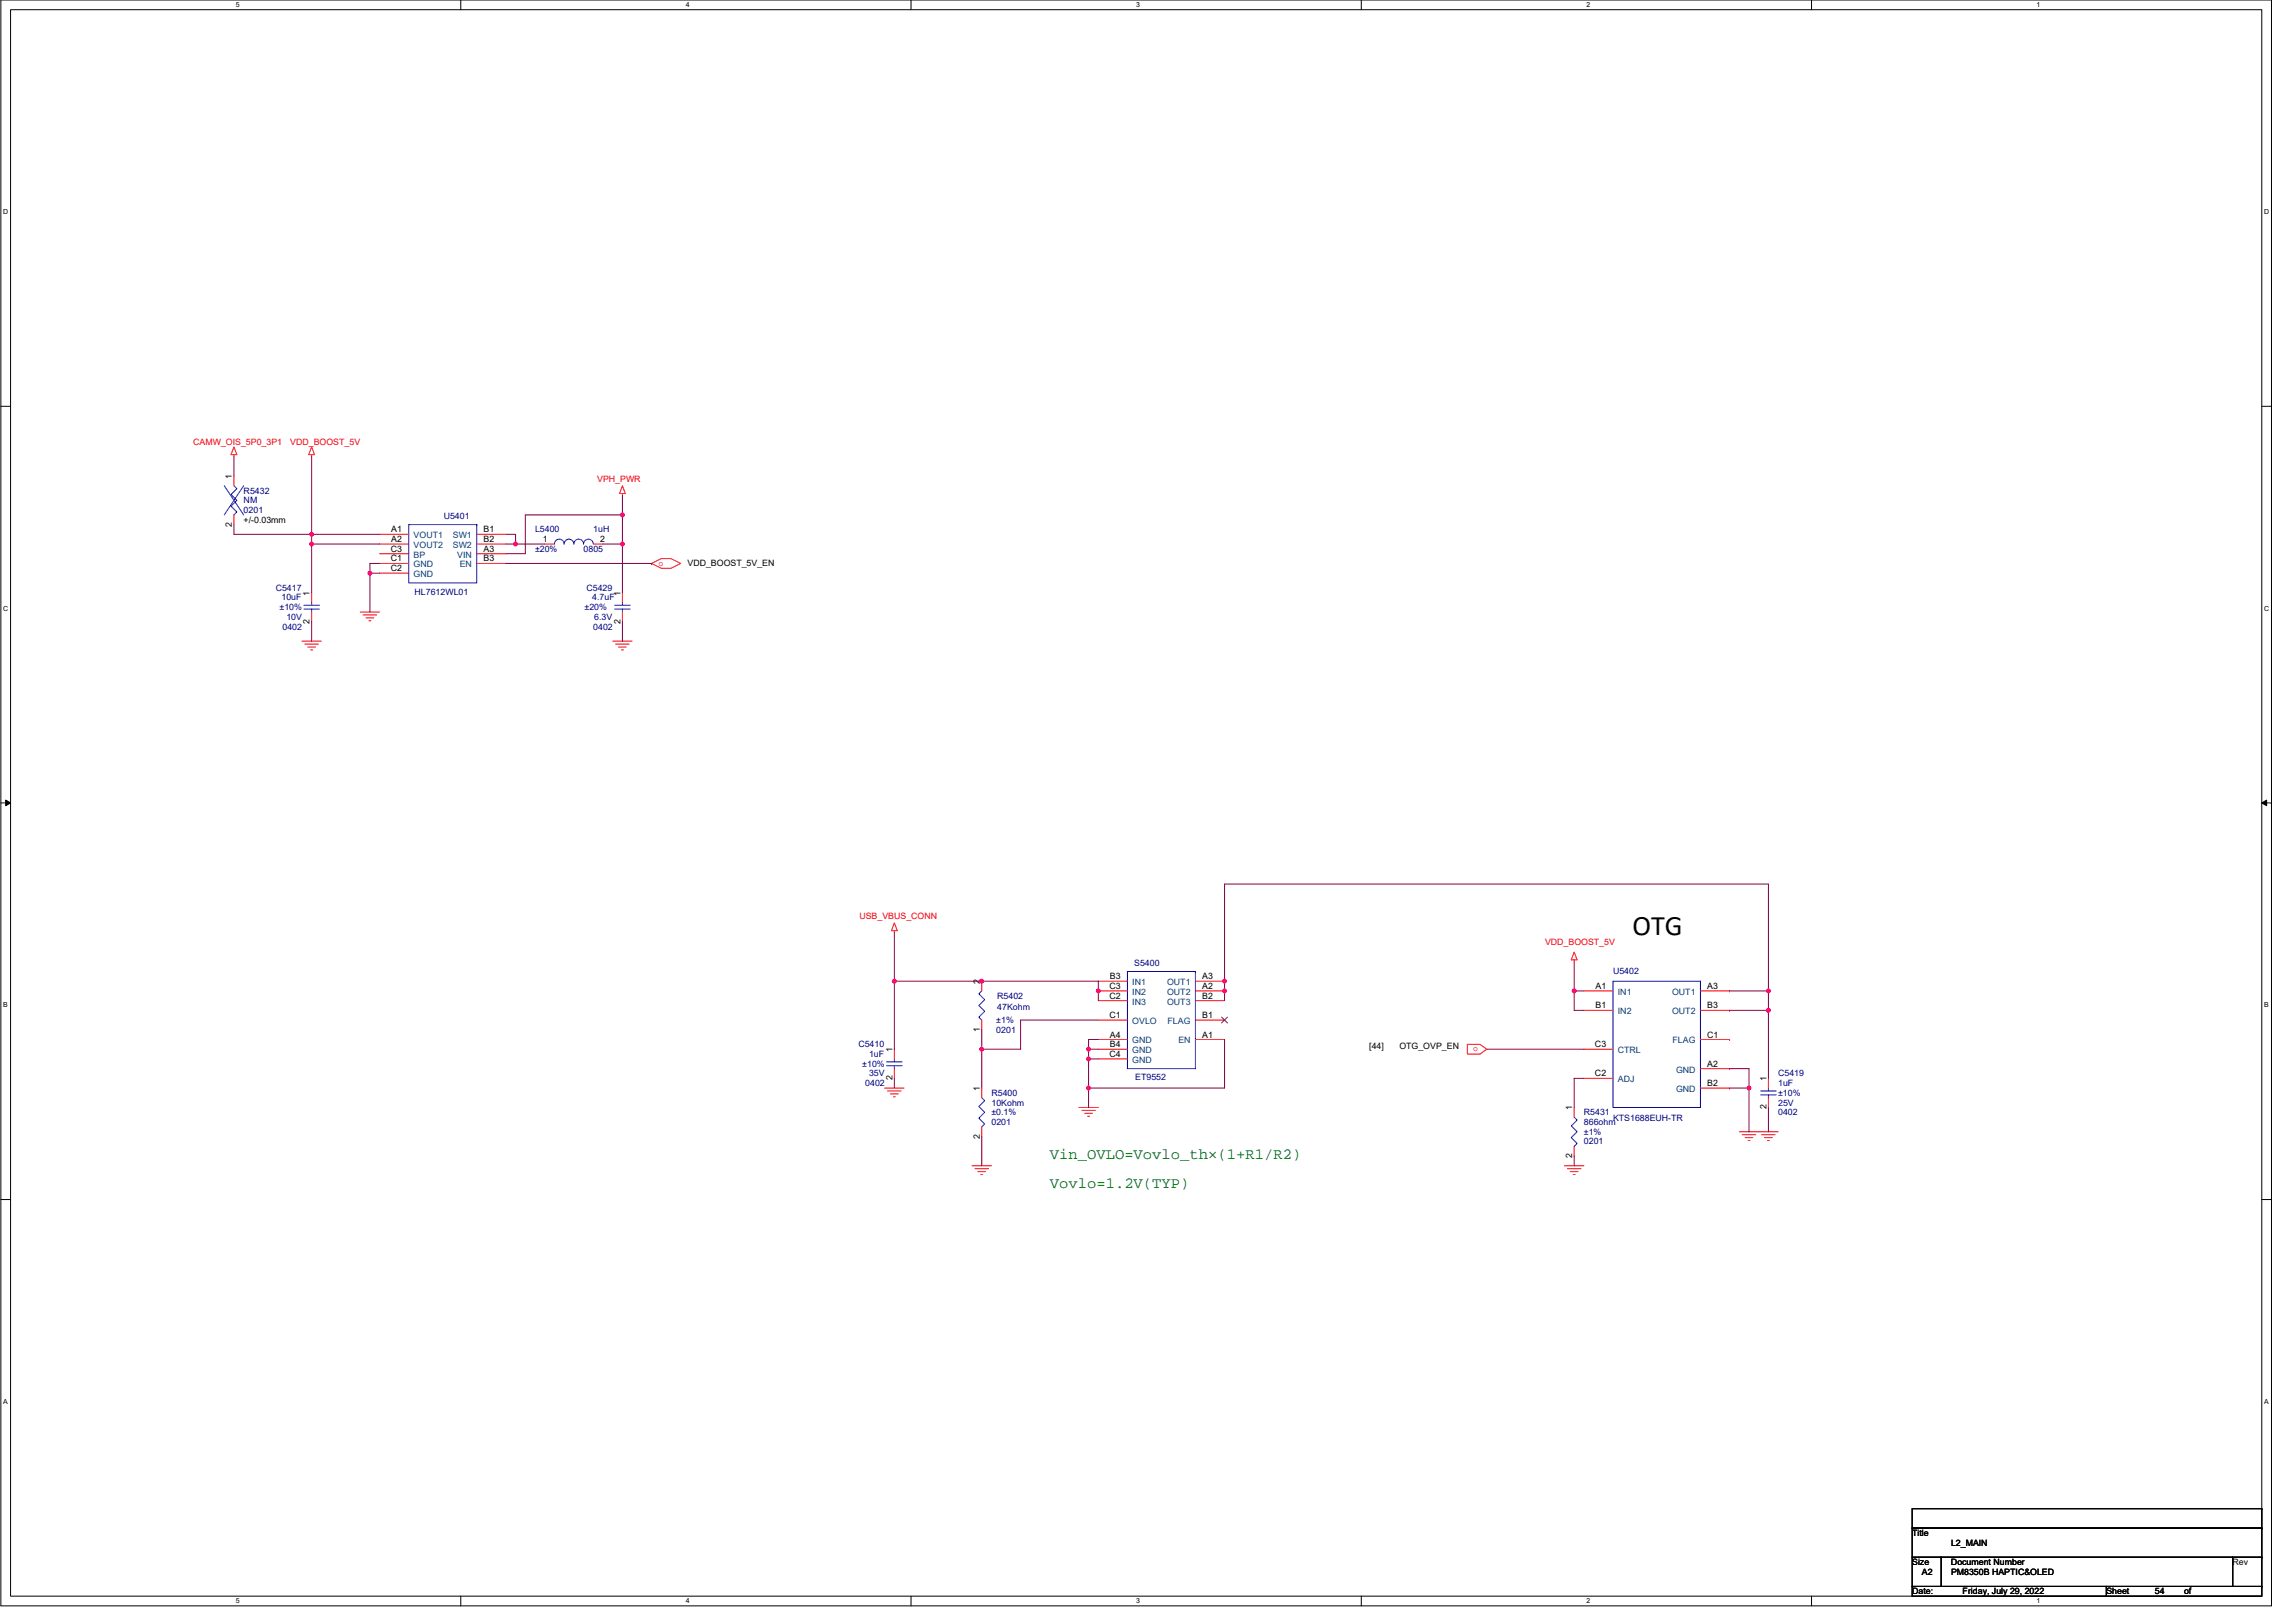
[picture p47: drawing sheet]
<svg xmlns="http://www.w3.org/2000/svg" width="420mm" height="297mm" viewBox="0 0 420 297" stroke-linecap="round" stroke-linejoin="round" font-family="sans-serif">
<defs><g id="words">
<text font-size="5.2" x="298.9" y="171.1">OTG</text>
<g font-size="2.8" fill="#008000">
<text x="192.2" y="212.2">Vin_OVLO=Vovlo_th×(1+R1/R2)</text>
<text x="192.2" y="217.5">Vovlo=1.2V(TYP)</text>
</g>
<g font-size="1.6" fill="#f00">
<text x="35.4" y="81.4">CAMW_OIS_5P0_3P1</text>
<text x="53.1" y="81.4">VDD_BOOST_5V</text>
<text x="109.3" y="88.2">VPH_PWR</text>
<text x="120.5" y="103.5">o</text>
<text x="157.3" y="168.2">USB_VBUS_CONN</text>
<text x="282.9" y="173">VDD_BOOST_5V</text>
<text x="269.7" y="192.4">o</text>
</g>
<g font-size="1.6">
<text x="42.5" y="87.7" transform="rotate(-90 42.5 87.7)">1</text>
<text x="44.6" y="95.7">+/-0.03mm</text>
<text x="42.5" y="96.4" transform="rotate(-90 42.5 96.4)">2</text>
<text x="71.5" y="101">C3</text>
<text x="71.6" y="97.4">A1</text>
<text x="71.6" y="99.2">A2</text>
<text x="88.5" y="97.4">B1</text>
<text x="88.5" y="99.2">B2</text>
<text x="88.5" y="101">A3</text>
<text x="99.4" y="99.2">1</text>
<text x="109.9" y="99.2">2</text>
<text x="71.5" y="102.8">C1</text>
<text x="71.5" y="104.5">C2</text>
<text x="88.5" y="102.8">B3</text>
<text x="125.9" y="103.7">VDD_BOOST_5V_EN</text>
<text x="56.7" y="109" transform="rotate(-90 56.7 109)">1</text>
<text x="113.6" y="109" transform="rotate(-90 113.6 109)">1</text>
<text x="56.7" y="114.2" transform="rotate(-90 56.7 114.2)">2</text>
<text x="113.6" y="114.2" transform="rotate(-90 113.6 114.2)">2</text>
<text x="203.2" y="179.2">B3</text>
<text x="220.1" y="179.2">A3</text>
<text x="179.4" y="180.1" transform="rotate(-90 179.4 180.1)">2</text>
<text x="203.1" y="181">C3</text>
<text x="203.1" y="182.8">C2</text>
<text x="220.1" y="181">A2</text>
<text x="220.1" y="182.8">B2</text>
<text x="292.1" y="181">A1</text>
<text x="292.1" y="184.5">B1</text>
<text x="312.6" y="181">A3</text>
<text x="312.6" y="184.5">B3</text>
<text x="179.4" y="188.8" transform="rotate(-90 179.4 188.8)">1</text>
<text x="203.1" y="186.3">C1</text>
<text x="203.2" y="191.7">B4</text>
<text x="203.2" y="189.9">A4</text>
<text x="220.1" y="186.3">B1</text>
<text x="220.1" y="189.9">A1</text>
<text x="292" y="191.7">C3</text>
<text x="312.6" y="189.9">C1</text>
<text x="163.4" y="197.7" transform="rotate(-90 163.4 197.7)">2</text>
<text x="163.4" y="192.6" transform="rotate(-90 163.4 192.6)">1</text>
<text x="203.1" y="193.4">C4</text>
<text x="250.7" y="192">[44]</text>
<text x="256.2" y="192">OTG_OVP_EN</text>
<text x="292" y="197">C2</text>
<text x="312.6" y="195.2">A2</text>
<text x="323.4" y="197.9" transform="rotate(-90 323.4 197.9)">1</text>
<text x="179.4" y="199.7" transform="rotate(-90 179.4 199.7)">1</text>
<text x="287.8" y="203.2" transform="rotate(-90 287.8 203.2)">1</text>
<text x="312.6" y="198.8">B2</text>
<text x="323.4" y="203.1" transform="rotate(-90 323.4 203.1)">2</text>
<text x="179.4" y="208.4" transform="rotate(-90 179.4 208.4)">2</text>
<text x="287.8" y="211.9" transform="rotate(-90 287.8 211.9)">2</text>
<text x="350.1" y="281.1">Title</text>
<text x="350.1" y="286.4">Size</text>
<text x="357.2" y="286.4">Document Number</text>
<text x="357.2" y="282.9">L2_MAIN</text>
<text x="408.7" y="286.4">Rev</text>
<text x="350.1" y="291.8">Date:</text>
<text x="351.8" y="288.2">A2</text>
<text x="357.2" y="288.2">PM8350B HAPTIC&amp;OLED</text>
<text x="359.3" y="291.8">Friday, July 29, 2022</text>
<text x="385.6" y="291.8">Sheet</text>
<text x="394.5" y="291.8">54</text>
<text x="399.9" y="291.8">of</text>
</g>
<g font-size="1.6" fill="#000080">
<text x="44.6" y="90.3">R5432</text>
<text x="44.6" y="92.1">NM</text>
<text x="44.6" y="93.9">0201</text>
<text x="81.2" y="95">U5401</text>
<text x="97.9" y="97.4">L5400</text>
<text x="97.9" y="101">±20%</text>
<text x="106.8" y="101">0805</text>
<text x="108.6" y="97.4">1uH</text>
<text x="50.5" y="108.1">C5417</text>
<text x="51.2" y="111.7">±10%</text>
<text x="51.5" y="109.9">10uF</text>
<text x="52.4" y="113.4">10V</text>
<text x="75.9" y="108.8">HL7612WL01</text>
<text x="107" y="111.7">±20%</text>
<text x="107.4" y="108.1">C5429</text>
<text x="108.4" y="109.9">4.7uF</text>
<text x="108.8" y="113.4">6.3V</text>
<text x="51.7" y="115.2">0402</text>
<text x="108.6" y="115.2">0402</text>
<text x="207.7" y="176.7">S5400</text>
<text x="295.3" y="178.3">U5402</text>
<text x="182.6" y="182.8">R5402</text>
<text x="182.6" y="184.9">47Kohm</text>
<text x="157.2" y="191.7">C5410</text>
<text x="182.4" y="187.2">±1%</text>
<text x="182.4" y="189">0201</text>
<text x="157.9" y="195.2">±10%</text>
<text x="159.1" y="193.5">1uF</text>
<text x="159.1" y="197">35V</text>
<text x="207.8" y="197.7">ET9552</text>
<text x="325.5" y="197">C5419</text>
<text x="158.4" y="198.8">0402</text>
<text x="181.5" y="200.6">R5400</text>
<text x="181.5" y="202.3">10Kohm</text>
<text x="325.5" y="198.8">1uF</text>
<text x="325.5" y="202.3">25V</text>
<text x="325.5" y="200.6">±10%</text>
<text x="181.5" y="204.1">±0.1%</text>
<text x="181.5" y="205.9">0201</text>
<text x="290" y="204.1">R5431</text>
<text x="290" y="205.9">866ohm</text>
<text x="290" y="207.7">±1%</text>
<text x="290" y="209.5">0201</text>
<text x="295.3" y="205.2">KTS1688EUH-TR</text>
<text x="325.5" y="204.1">0402</text>
</g>
<g font-size="1.6" fill="#004080">
<text x="75.7" y="98.5">VOUT1</text>
<text x="75.7" y="100.3">VOUT2</text>
<text x="82.9" y="98.5">SW1</text>
<text x="82.9" y="100.3">SW2</text>
<text x="75.7" y="102.1">BP</text>
<text x="75.7" y="103.8">GND</text>
<text x="75.7" y="105.6">GND</text>
<text x="83.7" y="102.1">VIN</text>
<text x="84.2" y="103.8">EN</text>
<text x="207.3" y="180.3">IN1</text>
<text x="207.3" y="182.1">IN2</text>
<text x="207.3" y="183.9">IN3</text>
<text x="213.7" y="180.3">OUT1</text>
<text x="213.7" y="182.1">OUT2</text>
<text x="213.7" y="183.9">OUT3</text>
<text x="296.2" y="182.1">IN1</text>
<text x="296.2" y="185.6">IN2</text>
<text x="306.1" y="182.1">OUT1</text>
<text x="306.1" y="185.6">OUT2</text>
<text x="207.3" y="191">GND</text>
<text x="207.3" y="187.4">OVLO</text>
<text x="213.8" y="187.4">FLAG</text>
<text x="215.7" y="191">EN</text>
<text x="306.2" y="191">FLAG</text>
<text x="207.3" y="192.7">GND</text>
<text x="207.3" y="194.5">GND</text>
<text x="296.2" y="192.7">CTRL</text>
<text x="306.8" y="196.3">GND</text>
<text x="296.2" y="198.1">ADJ</text>
<text x="306.8" y="199.9">GND</text>
</g>
<g font-size="1.3">
<text x="43.1" y="1.3">5</text>
<text x="125.6" y="1.3">4</text>
<text x="208" y="1.3">3</text>
<text x="290.4" y="1.3">2</text>
<text x="372.9" y="1.3">1</text>
<text x=".6" y="39.2">D</text>
<text x="414.5" y="39.2">D</text>
<text x=".6" y="111.8">C</text>
<text x="414.5" y="111.8">C</text>
<text x=".6" y="184.4">B</text>
<text x="414.5" y="184.4">B</text>
<text x=".6" y="257">A</text>
<text x="414.5" y="257">A</text>
<text x="43.1" y="293.4">5</text>
<text x="125.6" y="293.4">4</text>
<text x="208" y="293.4">3</text>
<text x="290.4" y="293.4">2</text>
<text x="372.9" y="293.4">1</text>
</g>
</g></defs>
<path d="M.2 0h415.7v293.9h-415.7zM1.9 1.8h412.2v290.3h-412.2z" fill="none" stroke="#000" stroke-width=".18"/>
<g fill="#fff">
<path d="M43.1 .2h.8v1.4h-.8z"/>
<path d="M43.1 292.3h.8v1.4h-.8z"/>
</g>
<path d="M84.4 0v1.8M84.4 292.1v1.8" fill="none" stroke="#000" stroke-width=".18"/>
<g fill="#fff">
<path d="M125.6 .2h.7v1.4h-.7z"/>
<path d="M125.6 292.3h.7v1.4h-.7z"/>
</g>
<path d="M166.8 0v1.8M166.8 292.1v1.8" fill="none" stroke="#000" stroke-width=".18"/>
<g fill="#fff">
<path d="M208 .2h.7v1.4h-.7z"/>
<path d="M208 292.3h.7v1.4h-.7z"/>
</g>
<path d="M249.2 0v1.8M249.2 292.1v1.8" fill="none" stroke="#000" stroke-width=".18"/>
<g fill="#fff">
<path d="M290.4 .2h.7v1.4h-.7z"/>
<path d="M290.4 292.3h.7v1.4h-.7z"/>
</g>
<path d="M331.6 0v1.8M331.6 292.1v1.8" fill="none" stroke="#000" stroke-width=".18"/>
<g fill="#fff">
<path d="M372.9 .2h.7v1.4h-.7z"/>
<path d="M372.9 292.3h.7v1.4h-.7z"/>
<path d="M.6 38.1h.9v1.4h-.9z"/>
<path d="M414.5 38.1h.9v1.4h-.9z"/>
<path d="M.6 110.7h.9v1.4h-.9z"/>
<path d="M414.5 110.7h.9v1.4h-.9z"/>
</g>
<path d="M.2 74.4h1.7M414.1 74.4h1.8" fill="none" stroke="#000" stroke-width=".18"/>
<g fill="#fff">
<path d="M.6 183.2h.9v1.5h-.9z"/>
<path d="M414.5 183.2h.9v1.5h-.9z"/>
</g>
<path d="M.2 147h1.7M414.1 147h1.8" fill="none" stroke="#000" stroke-width=".18"/>
<path d="M1 146.4l.9 .6-.9 .5zM414.1 147l.9-.6v1.1z" fill="#000" stroke="#000" stroke-width=".18"/>
<g fill="#fff">
<path d="M.6 255.8h.9v1.5h-.9z"/>
<path d="M414.5 255.8h.9v1.5h-.9z"/>
</g>
<g fill="none" stroke="#000" stroke-width=".18">
<path d="M.2 219.5h1.7M414.1 219.5h1.8M350.1 276.1h64v3.6h-64zM350.1 279.7h64v5.3h-64zM414.1 276.1h.1M414.1 279.7h.1M350.1 285h5.3v5.3h-5.3zM350.1 290.3h35.5v1.8h-35.5zM355.4 285h.1M355.4 285h53.3v5.3h-53.3zM385.6 290.3h.1M385.6 290.3h28.5v1.8h-28.5z"/>
<path d="M408.7 285h.1M408.7 285h5.4v5.3h-5.4zM414.1 285h.1M414.1 290.3h.1"/>
</g>
<g fill="none" stroke="#f00" stroke-width=".18">
<path d="M42.8 83.2v.4M42.8 87.1v1.8M42.8 94.2v1.8M42.8 81.8l.6 1.4h-1.1zM57.1 83.2v.4M57.1 81.8l.5 1.4h-1.1zM69.5 97.8h5.3M69.5 99.6h5.3M87.3 97.8h5.3M87.3 99.6h5.3M99.7 99.6h1.8M108.6 99.6h1.8"/>
<path d="M113.9 88.9l.6 1.4h-1.1zM113.9 90.3v.4M55.3 117.3h3.5M55.8 117.9h2.5M56.3 118.4h1.5M56.9 118.9h.3M57.1 108.5v1.7M57.1 112v1.8M65.9 112h3.6M66.5 112.5h2.5M67 113.1h1.4M67.5 113.6h.4"/>
<path d="M69.5 101.3h5.3M69.5 103.1h5.3M69.5 104.9h5.3M87.3 101.3h5.3M87.3 103.1h5.3M112.2 117.3h3.5M112.7 117.9h2.5M113.2 118.4h1.5M113.8 118.9h.3M113.9 108.5v1.7M113.9 112v1.8M119.3 103.1l1.8-.9h1.7l1.8 .9-1.8 .9h-1.7z"/>
<path d="M163.7 170.3v.4M163.7 168.9l.6 1.4h-1.1zM179.7 179.6v1.8M201.1 179.6h5.3M218.9 179.6h5.3M288.2 175.7v.3M288.2 174.2l.5 1.5h-1zM162 199.1h3.5M162.5 199.7h2.5M163.7 192v1.8M163.7 195.6v1.8M179.7 186.7v1.8"/>
<path d="M179.7 199.1v1.8M201.1 181.4h5.3M201.1 183.1h5.3M201.1 192h5.3M201.1 190.2h5.3M201.1 186.7h5.3M201.1 193.8h5.3M218.9 181.4h5.3M218.9 183.1h5.3M218.9 190.2h5.3M218.9 186.7h5.3M268.6 191.1h2.3l1.3 .9-1.3 .9h-2.3z"/>
<path d="M290 181.4h5.3M290 184.9h5.3M290 192h5.3M290 197.4h5.3M311.3 181.4h5.3M311.3 184.9h5.3M311.3 195.6h5.3M311.3 199.1h5.3M311.3 190.2h5.3M316.6 181.4h.1M316.6 184.9h.1M316.6 195.6h.1"/>
<path d="M316.6 199.1h.1M316.6 190.2h.1M323.8 197.4v1.7M163 200.2h1.4M163.6 200.7h.3M178 213.4h3.5M178.5 213.9h2.5M179 214.4h1.4M179.6 215h.3M179.7 206.2v1.8M197.5 202.7h3.6M198 203.2h2.5"/>
<path d="M198.6 203.8h1.4M199.1 204.3h.4M286.4 213.4h3.6M286.9 213.9h2.5M287.5 214.4h1.4M288 215h.4M288.2 202.7v1.8M288.2 209.8v1.8M318.4 207.1h7.1M319 207.7h2.4M319.5 208.2h1.4M320 208.7h.4"/>
<path d="M322.5 207.7h2.5M323 208.2h1.5M323.6 208.7h.3M323.8 200.9v1.8"/>
</g>
<g fill="none" stroke="#00f" stroke-width=".18">
<path d="M41.1 88.9l3.5 5.3M42.8 88.9l.6 .5-1.1 1.1 1.1 1.1-1.1 1 1.1 1.1-.6 .5M44.6 88.9l-3.5 5.3M74.8 96h12.5v10.7h-12.5zM87.3 96h.1M101.5 99.6a.89 .89 0 0 1 .9-.9 .89 .89 0 0 1 .9 .9M103.3 99.6a.89 .89 0 0 1 .9-.9 .89 .89 0 0 1 .9 .9 .89 .89 0 0 1 .8-.9 .89 .89 0 0 1 .9 .9 .89 .89 0 0 1 .9-.9 .89 .89 0 0 1 .9 .9M55.6 110.8h2.9M55.6 111.5h2.9M57.1 110.2v.6M57.1 111.5v.5M112.5 110.8h2.9"/>
<path d="M112.5 111.5h2.9M113.9 110.2v.6M113.9 111.5v.5M206.4 177.8h12.5v17.8h-12.5zM218.9 177.8h.1M295.3 179.6h16v23.1h-16zM311.3 179.6h.1M162.3 194.3h2.9M162.3 195h2.9M163.7 193.8v.5M163.7 195v.6M179.7 181.4l-.5 .5 1.1 1.1-1.1 1 1.1 1.1-1.1 1.1 .5 .5"/>
<path d="M322.3 199.7h2.9M323.8 199.1v.6M179.7 200.9l.6 .5-1.1 1.1 1.1 1.1-1.1 1 1.1 1.1-.6 .5M288.2 204.5l.5 .5-1 1.1 1 1-1 1.1 1 1.1-.5 .5M322.3 200.4h2.9M323.8 200.4v.5"/>
</g>
<path d="M223.7 186.2l1 1M224.7 186.2l-1.1 1" fill="none" stroke="#804000" stroke-width=".18"/>
<g fill="none" stroke="#800040" stroke-width=".18">
<path d="M42.8 96v1.8h14.3M42.8 83.6v3.5M57.1 83.6v14.2M57.1 97.8v1.8M57.1 97.8h12.4M69.5 99.6h-12.4v8.9M92.6 97.8h1.8v1.8M92.6 99.6h1.8M94.4 99.6h5.3M110.4 99.6h3.5v8.9M113.9 90.7v3.5M113.9 94.2h.1"/>
<path d="M113.9 94.2v5.4M113.9 94.2h-17.7v7.1h-3.6M57.1 113.8v3.5M67.7 104.9v7.1M67.7 104.9h1.8M69.5 103.1h-1.8v1.8M92.6 103.1h26.7M113.9 113.8v3.5M119.3 103.1h.1M163.7 170.7v8.9M163.7 179.6v12.4M163.7 179.6h37.4v3.5"/>
<path d="M288.2 176v5.4M163.7 197.4v1.7M179.7 188.5v3.5M179.7 192v7.1M199.3 192v1.8M199.3 193.8v5.3M199.3 199.1v3.6M199.3 199.1h.1M199.3 192h1.8M199.3 193.8h1.8M201.1 186.7h-14.3v5.3h-7.1M201.1 190.2h-1.8v1.8"/>
<path d="M224.2 190.2v8.9h-24.9M272.2 192h17.8M288.2 181.4v3.5h1.8M288.2 181.4h1.8M290 197.4h-1.8v5.3M316.6 184.9h7.2M316.6 195.6h3.6v3.5M316.6 199.1h3.6M316.6 181.4h7.2M320.2 199.1v8M323.8 181.4v-19.6h-99.6v21.3M323.8 181.4v3.5"/>
<path d="M323.8 184.9v12.5M179.7 208v5.4M288.2 211.6v1.8M323.8 202.7v4.4"/>
</g>
<g fill="#f0f" stroke="#f0f" stroke-width=".18">
<circle cx="67.7" cy="104.9" r=".35"/>
<circle cx="288.2" cy="181.4" r=".35"/>
<circle cx="323.7" cy="181.4" r=".35"/>
<circle cx="323.7" cy="184.9" r=".35"/>
<circle cx="320.2" cy="199.1" r=".35"/>
<circle cx="163.7" cy="179.6" r=".35"/>
<circle cx="179.7" cy="179.6" r=".35"/>
<circle cx="201.1" cy="181.4" r=".35"/>
<circle cx="224.2" cy="181.4" r=".35"/>
<circle cx="179.7" cy="192" r=".35"/>
<circle cx="199.3" cy="193.8" r=".35"/>
<circle cx="199.3" cy="192" r=".35"/>
<circle cx="199.3" cy="199.1" r=".35"/>
<circle cx="224.2" cy="179.6" r=".35"/>
<circle cx="57" cy="99.6" r=".35"/>
<circle cx="94.4" cy="99.6" r=".35"/>
<circle cx="113.9" cy="94.2" r=".35"/>
<circle cx="113.9" cy="99.6" r=".35"/>
<circle cx="57" cy="97.8" r=".35"/>
</g>
<use href="#words"/>
</svg>
